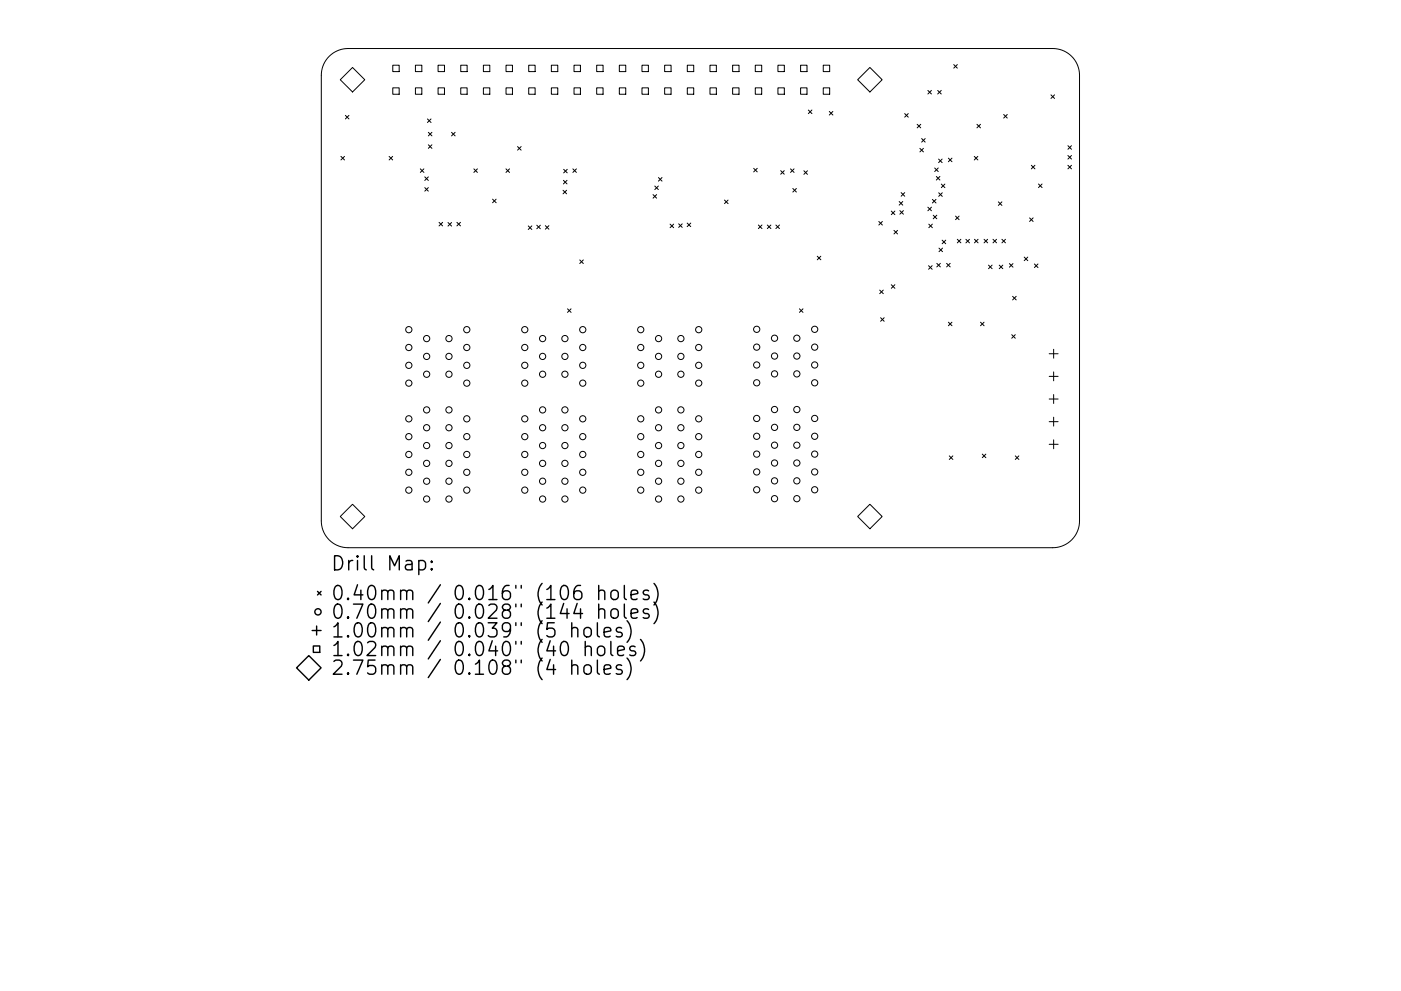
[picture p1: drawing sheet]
<svg xmlns="http://www.w3.org/2000/svg" width="297mm" height="210mm" viewBox="0 0 297 210" stroke-linecap="round" stroke-linejoin="round" font-family="sans-serif">
<defs><g id="words">
<g font-size="4.2">
<text x="70.1" y="121.1">Drill Map:</text>
<text x="70.1" y="127.4">0.40mm / 0.016&quot; (106 holes)</text>
<text x="70.1" y="131.3">0.70mm / 0.028&quot; (144 holes)</text>
<text x="70.1" y="135.3">1.00mm / 0.039&quot; (5 holes)</text>
<text x="70.1" y="139.2">1.02mm / 0.040&quot; (40 holes)</text>
<text x="70.1" y="143.2">2.75mm / 0.108&quot; (4 holes)</text>
</g>
</g></defs>
<g fill="none" stroke="#000" stroke-width=".21">
<path d="M69.8 12a5.7 5.7 0 0 1 4-1.7h149.4a5.7 5.7 0 0 1 5.7 5.7v94.5a5.7 5.7 0 0 1-5.7 5.7h-149.4a5.7 5.7 0 0 1-5.7-5.7v-94.5a5.7 5.7 0 0 1 1.7-4zM74.7 14.3l2.6 2.6-2.6 2.6-2.6-2.6zM83.3 13.8h1.3v1.4h-1.3zM83.3 18.6h1.3v1.4h-1.3zM88.1 13.8h1.3v1.4h-1.3zM88.1 18.6h1.3v1.4h-1.3zM92.9 13.8h1.3v1.4h-1.3zM92.9 18.6h1.3v1.4h-1.3zM97.7 13.8h1.3v1.4h-1.3zM97.7 18.6h1.3v1.4h-1.3zM102.5 13.8h1.3v1.4h-1.3zM102.5 18.6h1.3v1.4h-1.3z"/>
<path d="M107.3 13.8h1.4v1.4h-1.4zM107.3 18.6h1.4v1.4h-1.4zM112.1 13.8h1.4v1.4h-1.4zM112.1 18.6h1.4v1.4h-1.4zM116.9 13.8h1.4v1.4h-1.4zM116.9 18.6h1.4v1.4h-1.4zM121.7 13.8h1.4v1.4h-1.4zM121.7 18.6h1.4v1.4h-1.4zM126.5 13.8h1.4v1.4h-1.4zM126.5 18.6h1.4v1.4h-1.4zM131.3 13.8h1.4v1.4h-1.4zM131.3 18.6h1.4v1.4h-1.4z"/>
<path d="M136.1 13.8h1.4v1.4h-1.4zM136.1 18.6h1.4v1.4h-1.4zM140.9 13.8h1.4v1.4h-1.4zM140.9 18.6h1.4v1.4h-1.4zM145.7 13.8h1.4v1.4h-1.4zM145.7 18.6h1.4v1.4h-1.4zM150.5 13.8h1.4v1.4h-1.4zM150.5 18.6h1.4v1.4h-1.4zM155.3 13.8h1.4v1.4h-1.4zM155.3 18.6h1.4v1.4h-1.4zM160.1 13.8h1.4v1.4h-1.4zM160.1 18.6h1.4v1.4h-1.4z"/>
<path d="M164.9 13.8h1.4v1.4h-1.4zM164.9 18.6h1.4v1.4h-1.4zM169.7 13.8h1.4v1.4h-1.4zM169.7 18.6h1.4v1.4h-1.4zM174.5 13.8h1.4v1.4h-1.4zM174.5 18.6h1.4v1.4h-1.4zM181.8 16.9l2.6-2.6 2.6 2.6-2.6 2.6zM196.7 19.2l.8 .7M197.5 19.2l-.8 .7M198.8 19.2l.8 .7M199.6 19.2l-.8 .7M202.2 13.7l.8 .8"/>
<path d="M203 13.7l-.8 .8M72.3 33.2l.7 .7M73 33.2l-.7 .7M73.2 24.5l.8 .7M74 24.5l-.8 .7M82.5 33.2l.8 .7M83.3 33.2l-.8 .7M89.1 35.8l.8 .8M89.9 35.8l-.8 .8M90.1 37.5l.7 .8M90.1 39.8l.7 .8M90.6 25.2l.8 .8"/>
<path d="M90.8 37.5l-.7 .8M90.8 39.8l-.7 .8M90.8 28.1l.8 .7M90.8 30.7l.8 .8M91.4 25.2l-.8 .8M91.6 28.1l-.8 .7M91.6 30.7l-.8 .8M95.7 28.1l.8 .7M96.5 28.1l-.8 .7M100.5 35.8l.7 .8M101.2 35.8l-.7 .8M107.3 35.8l.7 .8"/>
<path d="M108 35.8l-.7 .8M109.7 31.1l.8 .8M110.5 31.1l-.8 .8M119.5 38.3l.7 .7M119.5 35.9l.8 .8M120.2 38.3l-.7 .7M120.3 35.9l-.8 .8M121.5 35.8l.7 .8M122.2 35.8l-.7 .8M138.8 39.5l.8 .7M139.6 39.5l-.8 .7M139.6 37.7l.8 .7"/>
<path d="M140.4 37.7l-.8 .7M159.8 35.7l.8 .8M160.6 35.7l-.8 .8M165.5 36.2l.8 .8M166.3 36.2l-.8 .8M167.6 35.8l.8 .8M168.1 40l.8 .7M168.4 35.8l-.8 .8M168.9 40l-.8 .7M170.4 36.2l.8 .8M171.2 36.2l-.8 .8M171.4 23.3l.7 .8"/>
<path d="M172.1 23.3l-.7 .8M175.8 23.6l.8 .8M176.6 23.6l-.8 .8M191.8 24.1l.8 .8M192.6 24.1l-.8 .8M194.5 26.4l.7 .7M195 31.5l.8 .7M195.2 26.4l-.7 .7M195.4 29.4l.8 .8M195.8 31.5l-.8 .7M196.2 29.4l-.8 .8M198.2 35.6l.7 .8"/>
<path d="M198.5 37.4l.8 .8M198.9 35.6l-.7 .8M199 33.7l.8 .8M199.3 37.4l-.8 .8M199.6 39.1l.7 .7M199.8 33.7l-.8 .8M200.3 39.1l-.7 .7M201.1 33.6l.7 .7M201.8 33.6l-.7 .7M206.6 33.2l.7 .7M207.1 26.4l.8 .7M207.3 33.2l-.7 .7"/>
<path d="M207.9 26.4l-.8 .7M212.8 24.3l.8 .7M213.6 24.3l-.8 .7M218.7 35.1l.7 .7M219.4 35.1l-.7 .7M220.2 39l.7 .8M220.9 39l-.7 .8M222.8 20.1l.8 .8M223.6 20.1l-.8 .8M226.4 30.9l.8 .8M226.4 33l.8 .7M226.4 35.1l.8 .7"/>
<path d="M227.2 33l-.8 .7M227.2 30.9l-.8 .8M227.2 35.1l-.8 .7M93.1 47.2l.7 .7M93.8 47.2l-.7 .7M95 47.2l.7 .8M95.7 47.2l-.7 .8M96.9 47.2l.7 .7M97.6 47.2l-.7 .7M104.4 42.3l.8 .7M105.2 42.3l-.8 .7M112 47.9l.8 .8"/>
<path d="M112.8 47.9l-.8 .8M113.8 47.8l.8 .7M114.6 47.8l-.8 .7M115.6 47.9l.8 .7M116.4 47.9l-.8 .7M119.4 40.4l.7 .7M120.1 40.4l-.7 .7M122.9 55.2l.8 .7M123.7 55.2l-.8 .7M138.5 41.3l.7 .7M139.2 41.3l-.7 .7M142.1 47.6l.7 .7"/>
<path d="M142.8 47.6l-.7 .7M143.9 47.5l.7 .7M144.6 47.5l-.7 .7M145.7 47.3l.8 .8M146.5 47.3l-.8 .8M153.6 42.4l.8 .8M154.4 42.4l-.8 .8M160.8 47.7l.8 .8M161.6 47.7l-.8 .8M162.7 47.7l.7 .8M163.4 47.7l-.7 .8M164.5 47.7l.8 .8"/>
<path d="M165.3 47.7l-.8 .8M173.3 54.4l.7 .7M174 54.4l-.7 .7M186.3 47l.8 .7M187.1 47l-.8 .7M189 44.8l.7 .7M189.5 48.9l.8 .7M189.7 44.8l-.7 .7M190.3 48.9l-.8 .7M190.6 42.8l.8 .7M190.8 44.7l.7 .7M191.1 40.9l.7 .7"/>
<path d="M191.4 42.8l-.8 .7M191.5 44.7l-.7 .7M191.8 40.9l-.7 .7M196.7 44l.8 .7M196.9 56.4l.7 .7M196.9 47.6l.8 .7M197.5 44l-.8 .7M197.6 56.4l-.7 .7M197.7 47.6l-.8 .7M197.7 42.3l.7 .8M197.9 45.7l.7 .7M198.4 42.3l-.7 .8"/>
<path d="M198.6 45.7l-.7 .7M198.6 55.9l.8 .7M199 40.9l.8 .8M199.1 52.6l.7 .8M199.4 55.9l-.8 .7M199.8 51l.7 .7M199.8 40.9l-.8 .8M199.8 52.6l-.7 .8M200.5 51l-.7 .7M200.7 55.9l.8 .7M201.5 55.9l-.8 .7M202.6 45.9l.7 .7"/>
<path d="M203 50.8l.7 .7M203.3 45.9l-.7 .7M203.7 50.8l-.7 .7M204.8 50.8l.7 .7M205.5 50.8l-.7 .7M206.6 50.8l.8 .7M207.4 50.8l-.8 .7M208.6 50.8l.8 .7M209.4 50.8l-.8 .7M209.6 56.3l.7 .7M210.3 56.3l-.7 .7M210.5 50.8l.8 .7"/>
<path d="M211.3 50.8l-.8 .7M211.7 42.8l.7 .8M211.9 56.3l.7 .7M212.4 42.8l-.7 .8M212.4 50.8l.8 .7M212.6 56.3l-.7 .7M213.2 50.8l-.8 .7M214 55.9l.8 .8M214.8 55.9l-.8 .8M217.2 54.6l.7 .7M217.9 54.6l-.7 .7M218.3 46.2l.7 .8"/>
<path d="M219 46.2l-.7 .8M219.3 56l.8 .8M220.1 56l-.8 .8M120.3 65.5l.8 .8M121.1 65.5l-.8 .8M169.5 65.5l.8 .8M170.3 65.5l-.8 .8M186.5 61.5l.8 .8M186.7 67.4l.8 .8M187.3 61.5l-.8 .8M187.5 67.4l-.8 .8M189 60.4l.7 .8"/>
<path d="M189.7 60.4l-.7 .8M201.1 68.4l.7 .7M201.8 68.4l-.7 .7M207.9 68.4l.7 .7M208.6 68.4l-.7 .7M214.5 71l.8 .8M214.7 62.9l.8 .7M215.3 71l-.8 .8M215.5 62.9l-.8 .7M222.4 75.1h1.9M222.4 79.9h1.9M223.4 74.1v1.9"/>
<path d="M223.4 78.9v1.9M201.3 96.7l.7 .8M202 96.7l-.7 .8M208.3 96.3l.7 .8M209 96.3l-.7 .8M215.3 96.7l.7 .8M216 96.7l-.7 .8M222.4 84.7h1.9M222.4 89.5h1.9M222.4 94.3h1.9M223.4 83.7v1.9M223.4 88.5v1.9"/>
<path d="M223.4 93.3v1.9M74.7 107l2.6 2.6-2.6 2.6-2.6-2.6zM181.8 109.6l2.6-2.6 2.6 2.6-2.6 2.6z"/>
<circle cx="86.7" cy="77.5" r=".66"/>
<circle cx="86.7" cy="69.9" r=".66"/>
<circle cx="86.7" cy="73.7" r=".66"/>
<circle cx="90.5" cy="71.8" r=".66"/>
<circle cx="90.5" cy="75.6" r=".66"/>
<circle cx="90.5" cy="79.4" r=".66"/>
<circle cx="95.2" cy="71.8" r=".66"/>
<circle cx="95.2" cy="75.6" r=".66"/>
<circle cx="95.2" cy="79.4" r=".66"/>
<circle cx="99" cy="77.5" r=".66"/>
<circle cx="99" cy="69.9" r=".66"/>
<circle cx="99" cy="73.7" r=".66"/>
<circle cx="111.3" cy="77.5" r=".66"/>
<circle cx="111.3" cy="69.9" r=".66"/>
<circle cx="111.3" cy="73.7" r=".66"/>
<circle cx="115" cy="71.8" r=".66"/>
<circle cx="115" cy="75.6" r=".66"/>
<circle cx="115" cy="79.4" r=".66"/>
<circle cx="119.8" cy="71.8" r=".66"/>
<circle cx="119.8" cy="75.6" r=".66"/>
<circle cx="119.8" cy="79.4" r=".66"/>
<circle cx="123.6" cy="77.5" r=".66"/>
<circle cx="123.6" cy="69.9" r=".66"/>
<circle cx="123.6" cy="73.7" r=".66"/>
<circle cx="135.8" cy="77.5" r=".66"/>
<circle cx="135.8" cy="69.9" r=".66"/>
<circle cx="135.8" cy="73.7" r=".66"/>
<circle cx="139.6" cy="71.8" r=".66"/>
<circle cx="139.6" cy="75.6" r=".66"/>
<circle cx="139.6" cy="79.4" r=".66"/>
<circle cx="144.4" cy="71.8" r=".66"/>
<circle cx="144.4" cy="75.6" r=".66"/>
<circle cx="144.4" cy="79.4" r=".66"/>
<circle cx="148.1" cy="77.5" r=".66"/>
<circle cx="148.1" cy="69.9" r=".66"/>
<circle cx="148.1" cy="73.7" r=".66"/>
<circle cx="160.4" cy="77.4" r=".66"/>
<circle cx="160.4" cy="73.7" r=".66"/>
<circle cx="160.4" cy="69.9" r=".66"/>
<circle cx="164.2" cy="71.8" r=".66"/>
<circle cx="164.2" cy="75.5" r=".66"/>
<circle cx="164.2" cy="79.3" r=".66"/>
<circle cx="168.9" cy="71.8" r=".66"/>
<circle cx="168.9" cy="75.5" r=".66"/>
<circle cx="168.9" cy="79.3" r=".66"/>
<circle cx="172.7" cy="77.4" r=".66"/>
<circle cx="172.7" cy="73.7" r=".66"/>
<circle cx="172.7" cy="69.9" r=".66"/>
<circle cx="86.7" cy="88.9" r=".66"/>
<circle cx="86.7" cy="81.3" r=".66"/>
<circle cx="86.7" cy="96.4" r=".66"/>
<circle cx="86.7" cy="92.6" r=".66"/>
<circle cx="90.5" cy="94.5" r=".66"/>
<circle cx="90.5" cy="98.3" r=".66"/>
<circle cx="90.5" cy="87" r=".66"/>
<circle cx="90.5" cy="90.7" r=".66"/>
<circle cx="95.2" cy="94.5" r=".66"/>
<circle cx="95.2" cy="98.3" r=".66"/>
<circle cx="95.2" cy="87" r=".66"/>
<circle cx="95.2" cy="90.7" r=".66"/>
<circle cx="99" cy="88.9" r=".66"/>
<circle cx="99" cy="81.3" r=".66"/>
<circle cx="99" cy="96.4" r=".66"/>
<circle cx="99" cy="92.6" r=".66"/>
<circle cx="111.3" cy="88.9" r=".66"/>
<circle cx="111.3" cy="81.3" r=".66"/>
<circle cx="111.3" cy="96.4" r=".66"/>
<circle cx="111.3" cy="92.6" r=".66"/>
<circle cx="115" cy="94.5" r=".66"/>
<circle cx="115" cy="98.3" r=".66"/>
<circle cx="115" cy="87" r=".66"/>
<circle cx="115" cy="90.7" r=".66"/>
<circle cx="119.8" cy="94.5" r=".66"/>
<circle cx="119.8" cy="98.3" r=".66"/>
<circle cx="119.8" cy="87" r=".66"/>
<circle cx="119.8" cy="90.7" r=".66"/>
<circle cx="123.6" cy="88.9" r=".66"/>
<circle cx="123.6" cy="81.3" r=".66"/>
<circle cx="123.6" cy="96.4" r=".66"/>
<circle cx="123.6" cy="92.6" r=".66"/>
<circle cx="135.8" cy="88.9" r=".66"/>
<circle cx="135.8" cy="81.3" r=".66"/>
<circle cx="135.8" cy="96.4" r=".66"/>
<circle cx="135.8" cy="92.6" r=".66"/>
<circle cx="139.6" cy="94.5" r=".66"/>
<circle cx="139.6" cy="98.3" r=".66"/>
<circle cx="139.6" cy="87" r=".66"/>
<circle cx="139.6" cy="90.7" r=".66"/>
<circle cx="144.4" cy="94.5" r=".66"/>
<circle cx="144.4" cy="87" r=".66"/>
<circle cx="144.4" cy="98.3" r=".66"/>
<circle cx="144.4" cy="90.7" r=".66"/>
<circle cx="148.1" cy="88.9" r=".66"/>
<circle cx="148.1" cy="81.3" r=".66"/>
<circle cx="148.1" cy="96.4" r=".66"/>
<circle cx="148.1" cy="92.6" r=".66"/>
<circle cx="160.4" cy="88.8" r=".66"/>
<circle cx="160.4" cy="92.6" r=".66"/>
<circle cx="160.4" cy="81.2" r=".66"/>
<circle cx="160.4" cy="96.3" r=".66"/>
<circle cx="164.2" cy="98.2" r=".66"/>
<circle cx="164.2" cy="86.9" r=".66"/>
<circle cx="164.2" cy="90.7" r=".66"/>
<circle cx="164.2" cy="94.5" r=".66"/>
<circle cx="168.9" cy="86.9" r=".66"/>
<circle cx="168.9" cy="98.2" r=".66"/>
<circle cx="168.9" cy="90.7" r=".66"/>
<circle cx="168.9" cy="94.5" r=".66"/>
<circle cx="172.7" cy="88.8" r=".66"/>
<circle cx="172.7" cy="81.2" r=".66"/>
<circle cx="172.7" cy="92.6" r=".66"/>
<circle cx="172.7" cy="96.3" r=".66"/>
<circle cx="86.7" cy="104" r=".66"/>
<circle cx="86.7" cy="100.2" r=".66"/>
<circle cx="90.5" cy="105.9" r=".66"/>
<circle cx="90.5" cy="102.1" r=".66"/>
<circle cx="95.2" cy="105.9" r=".66"/>
<circle cx="95.2" cy="102.1" r=".66"/>
<circle cx="99" cy="104" r=".66"/>
<circle cx="99" cy="100.2" r=".66"/>
<circle cx="111.3" cy="104" r=".66"/>
<circle cx="111.3" cy="100.2" r=".66"/>
<circle cx="115" cy="105.9" r=".66"/>
<circle cx="115" cy="102.1" r=".66"/>
<circle cx="119.8" cy="105.9" r=".66"/>
<circle cx="119.8" cy="102.1" r=".66"/>
<circle cx="123.6" cy="104" r=".66"/>
<circle cx="123.6" cy="100.2" r=".66"/>
<circle cx="135.8" cy="104" r=".66"/>
<circle cx="135.8" cy="100.2" r=".66"/>
<circle cx="139.6" cy="105.9" r=".66"/>
<circle cx="139.6" cy="102.1" r=".66"/>
<circle cx="144.4" cy="105.9" r=".66"/>
<circle cx="144.4" cy="102.1" r=".66"/>
<circle cx="148.1" cy="104" r=".66"/>
<circle cx="148.1" cy="100.2" r=".66"/>
<circle cx="160.4" cy="100.1" r=".66"/>
<circle cx="160.4" cy="103.9" r=".66"/>
<circle cx="164.2" cy="105.8" r=".66"/>
<circle cx="164.2" cy="102" r=".66"/>
<circle cx="168.9" cy="105.8" r=".66"/>
<circle cx="168.9" cy="102" r=".66"/>
<circle cx="172.7" cy="100.1" r=".66"/>
<circle cx="172.7" cy="103.9" r=".66"/>
</g>
<g fill="none" stroke="#000" stroke-width=".3">
<path d="M88.8 119.1l.9-.2 .5 .6v.8l-.3 .5-.2 .1-.9-.1M91.5 119.1l.2 .1-.2 .1-.1-.1 .1-.1v.2M66.2 133.8h1.9M66.4 137.1h1.4v1.3h-1.4zM67.1 132.8v1.9M67.3 125.5l.8 .7M68.1 125.5l-.8 .7M91.5 120.6l.2 .2-.2 .1-.1-.1 .1-.2v.3M121.2 133.4a.74 .74 0 0 1 1.3 .2v1.5M121.2 132.1v3M123.9 133.4a.81 .81 0 0 1 .8-.3 .81 .81 0 0 1 .7 .6v.9a.81 .81 0 0 1-.8 .6 .81 .81 0 0 1-.8-.6v-.9zM124.1 137.4a.74 .74 0 0 1 1.3 .1v1.6"/>
<path d="M124.1 136.1v3M126.7 132.1v2.6l.4 .4M126.9 125.5a.74 .74 0 0 1 1.3 .1v1.6M126.9 129.5a.75 .75 0 0 1 1.3 .1v1.6M126.9 137.2a.81 .81 0 0 1 1.3 .5v.8a.81 .81 0 0 1-.8 .6 .81 .81 0 0 1-.7-.6v-.8zM126.9 124.2v3M126.9 128.2v3M128.1 134.1l1.4-.3-.1-.5-.9-.2-.4 .5v1.1l.1 .3 .3 .1 .9-.1M129.5 136.1v2.6l.4 .4M129.8 125.4a.81 .81 0 0 1 1.3 .4v.8a.81 .81 0 0 1-.8 .6 .81 .81 0 0 1-.8-.6v-.8zM129.8 129.3a.81 .81 0 0 1 1.3 .4v.9a.81 .81 0 0 1-.8 .6 .81 .81 0 0 1-.8-.6v-.9zM130.9 138.1l1.5-.3-.2-.6-.8-.1-.5 .4v1.2l.2 .2 .3 .2 .8-.2"/>
<path d="M131.8 133.3l-.7-.2-.4 .5 .1 .4 1 .3 .1 .3-.1 .4-.3 .1-.8-.1M132.4 124.2v2.6l.4 .4M132.4 128.2v2.5l.4 .5M132.9 131.7a3.4 3.4 0 0 1 0 4.6M132.9 139.6a3.4 3.4 0 0 1 0 4.6M133.8 126.2l1.4-.3-.1-.5-.9-.2-.4 .4v1.2l.1 .3 .3 .1 .9-.1M133.8 130.2l1.4-.3-.1-.6-.9-.1-.4 .4v1.1l.1 .3 .3 .2 .9-.2M134.7 137.2l-.8-.1-.4 .4 .2 .4 1 .3 .1 .3-.1 .4-.3 .2-.9-.2M135.8 135.7a3.4 3.4 0 0 1 0 4.5M137.5 125.4l-.7-.2-.4 .4 .1 .5 1 .3 .2 .2-.2 .5-.3 .1-.8-.1M137.5 129.3l-.7-.1-.4 .4 .1 .4 1 .3 .2 .3-.2 .4-.3 .2-.8-.2M138.7 123.8a3.4 3.4 0 0 1 0 4.6"/>
<path d="M138.7 127.7a3.4 3.4 0 0 1 0 4.6M62.9 141.7l2.6-2.6 2.6 2.6-2.6 2.6zM121.2 141.3a.74 .74 0 0 1 1.3 .2v1.5M121.2 140v3M123.9 141.3a.81 .81 0 0 1 .8-.3 .81 .81 0 0 1 .7 .6v.9a.81 .81 0 0 1-.8 .6 .81 .81 0 0 1-.8-.6v-.9zM126.7 140v2.6l.4 .4M128.1 142l1.4-.2-.1-.6-.9-.2-.4 .5v1.1l.1 .3 .3 .1 .9-.1M131.8 141.2l-.7-.2-.4 .5 .1 .4 1 .3 .1 .3-.1 .4-.3 .1-.8-.1"/>
<circle cx="67.4" cy="129.8" r=".66"/>
</g>
<use href="#words"/>
</svg>
